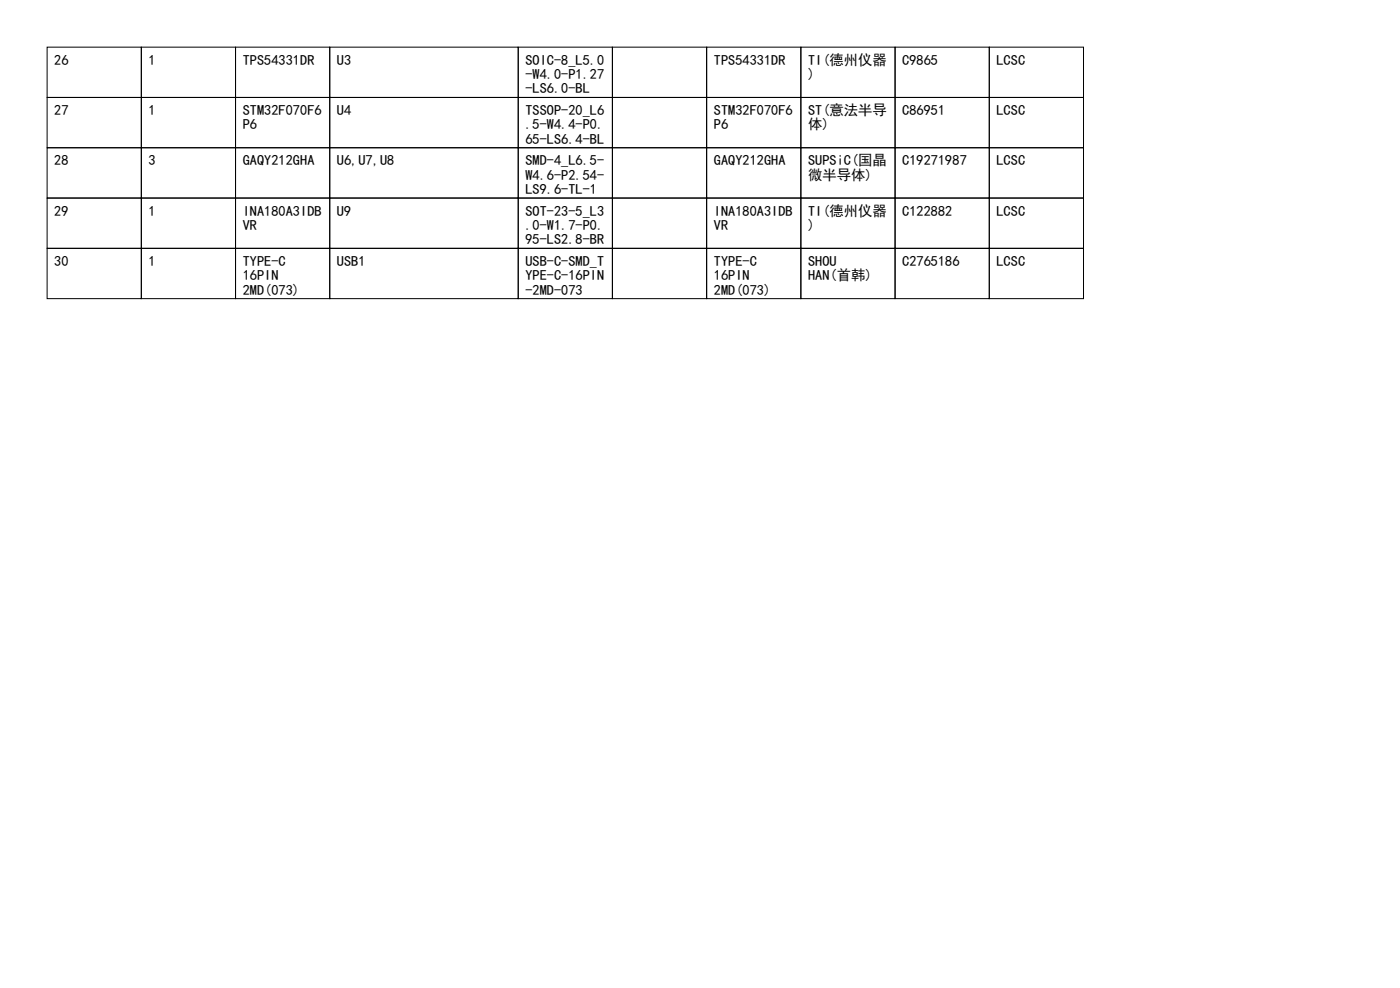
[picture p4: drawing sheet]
<svg xmlns="http://www.w3.org/2000/svg" width="297mm" height="210mm" viewBox="0 0 297 210" stroke-linecap="round" stroke-linejoin="round" font-family="sans-serif">
<defs><g id="words">
<g font-size="3">
<text x="11.5" y="13.7">26</text>
<text x="31.5" y="13.7">1</text>
<text x="51.5" y="13.7">TPS54331DR</text>
<text x="71.5" y="13.7">U3</text>
<text x="111.5" y="13.7">SOIC-8_L5.0</text>
<text x="111.5" y="16.8">-W4.0-P1.27</text>
<text x="151.5" y="13.7">TPS54331DR</text>
<text x="171.5" y="13.7">TI(德州仪器</text>
<text x="171.5" y="16.8">)</text>
<text x="191.5" y="13.7">C9865</text>
<text x="211.5" y="13.7">LCSC</text>
<text x="111.5" y="19.8">-LS6.0-BL</text>
<text x="11.5" y="24.4">27</text>
<text x="31.5" y="24.4">1</text>
<text x="51.5" y="24.4">STM32F070F6</text>
<text x="51.5" y="27.4">P6</text>
<text x="71.5" y="24.4">U4</text>
<text x="111.5" y="24.4">TSSOP-20_L6</text>
<text x="111.5" y="27.4">.5-W4.4-P0.</text>
<text x="151.5" y="24.4">STM32F070F6</text>
<text x="151.5" y="27.4">P6</text>
<text x="171.5" y="24.4">ST(意法半导</text>
<text x="171.5" y="27.4">体)</text>
<text x="191.5" y="24.4">C86951</text>
<text x="211.5" y="24.4">LCSC</text>
<text x="11.5" y="35.1">28</text>
<text x="31.5" y="35.1">3</text>
<text x="51.5" y="35.1">GAQY212GHA</text>
<text x="71.5" y="35.1">U6,U7,U8</text>
<text x="111.5" y="30.5">65-LS6.4-BL</text>
<text x="111.5" y="35.1">SMD-4_L6.5-</text>
<text x="151.5" y="35.1">GAQY212GHA</text>
<text x="171.5" y="35.1">SUPSiC(国晶</text>
<text x="191.5" y="35.1">C19271987</text>
<text x="211.5" y="35.1">LCSC</text>
<text x="111.5" y="38.1">W4.6-P2.54-</text>
<text x="111.5" y="41.2">LS9.6-TL-1</text>
<text x="171.5" y="38.1">微半导体)</text>
<text x="11.5" y="45.7">29</text>
<text x="31.5" y="45.7">1</text>
<text x="51.5" y="45.7">INA180A3IDB</text>
<text x="71.5" y="45.7">U9</text>
<text x="111.5" y="45.7">SOT-23-5_L3</text>
<text x="151.5" y="45.7">INA180A3IDB</text>
<text x="171.5" y="45.7">TI(德州仪器</text>
<text x="191.5" y="45.7">C122882</text>
<text x="211.5" y="45.7">LCSC</text>
<text x="51.5" y="48.8">VR</text>
<text x="111.5" y="48.8">.0-W1.7-P0.</text>
<text x="111.5" y="51.8">95-LS2.8-BR</text>
<text x="151.5" y="48.8">VR</text>
<text x="171.5" y="48.8">)</text>
<text x="11.5" y="56.4">30</text>
<text x="31.5" y="56.4">1</text>
<text x="51.5" y="56.4">TYPE-C</text>
<text x="51.5" y="59.4">16PIN</text>
<text x="71.5" y="56.4">USB1</text>
<text x="111.5" y="56.4">USB-C-SMD_T</text>
<text x="111.5" y="59.4">YPE-C-16PIN</text>
<text x="151.5" y="56.4">TYPE-C</text>
<text x="151.5" y="59.4">16PIN</text>
<text x="171.5" y="56.4">SHOU</text>
<text x="171.5" y="59.4">HAN(首韩)</text>
<text x="191.5" y="56.4">C2765186</text>
<text x="211.5" y="56.4">LCSC</text>
<text x="51.5" y="62.5">2MD(073)</text>
<text x="111.5" y="62.5">-2MD-073</text>
<text x="151.5" y="62.5">2MD(073)</text>
</g>
</g></defs>
<g fill="none" stroke="#000" stroke-width=".21">
<path d="M10 10h20v10.7h-20zM30 10h20v10.7h-20zM50 10h20v10.7h-20zM70 10h40v10.7h-40zM110 10h20v10.7h-20zM130 10h20v10.7h-20zM150 10h20v10.7h-20zM170 10h20v10.7h-20zM190 10h20v10.7h-20zM210 10h20v10.7h-20zM10 20.7h20v10.6h-20zM10 31.3h20v10.7h-20z"/>
<path d="M30 20.7h20v10.6h-20zM30 31.3h20v10.7h-20zM50 20.7h20v10.6h-20zM50 31.3h20v10.7h-20zM70 20.7h40v10.6h-40zM70 31.3h40v10.7h-40zM110 20.7h20v10.6h-20zM110 31.3h20v10.7h-20zM130 20.7h20v10.6h-20zM130 31.3h20v10.7h-20zM150 20.7h20v10.6h-20zM150 31.3h20v10.7h-20z"/>
<path d="M170 20.7h20v10.6h-20zM170 31.3h20v10.7h-20zM190 20.7h20v10.6h-20zM190 31.3h20v10.7h-20zM210 20.7h20v10.6h-20zM210 31.3h20v10.7h-20zM10 42h20v10.7h-20zM10 52.7h20v10.6h-20zM30 42h20v10.7h-20zM30 52.7h20v10.6h-20zM50 42h20v10.7h-20zM50 52.7h20v10.6h-20z"/>
<path d="M70 42h40v10.7h-40zM70 52.7h40v10.6h-40zM110 42h20v10.7h-20zM110 52.7h20v10.6h-20zM130 42h20v10.7h-20zM130 52.7h20v10.6h-20zM150 42h20v10.7h-20zM150 52.7h20v10.6h-20zM170 42h20v10.7h-20zM170 52.7h20v10.6h-20zM190 42h20v10.7h-20zM190 52.7h20v10.6h-20z"/>
<path d="M210 42h20v10.7h-20zM210 52.7h20v10.6h-20z"/>
</g>
<use href="#words"/>
</svg>
